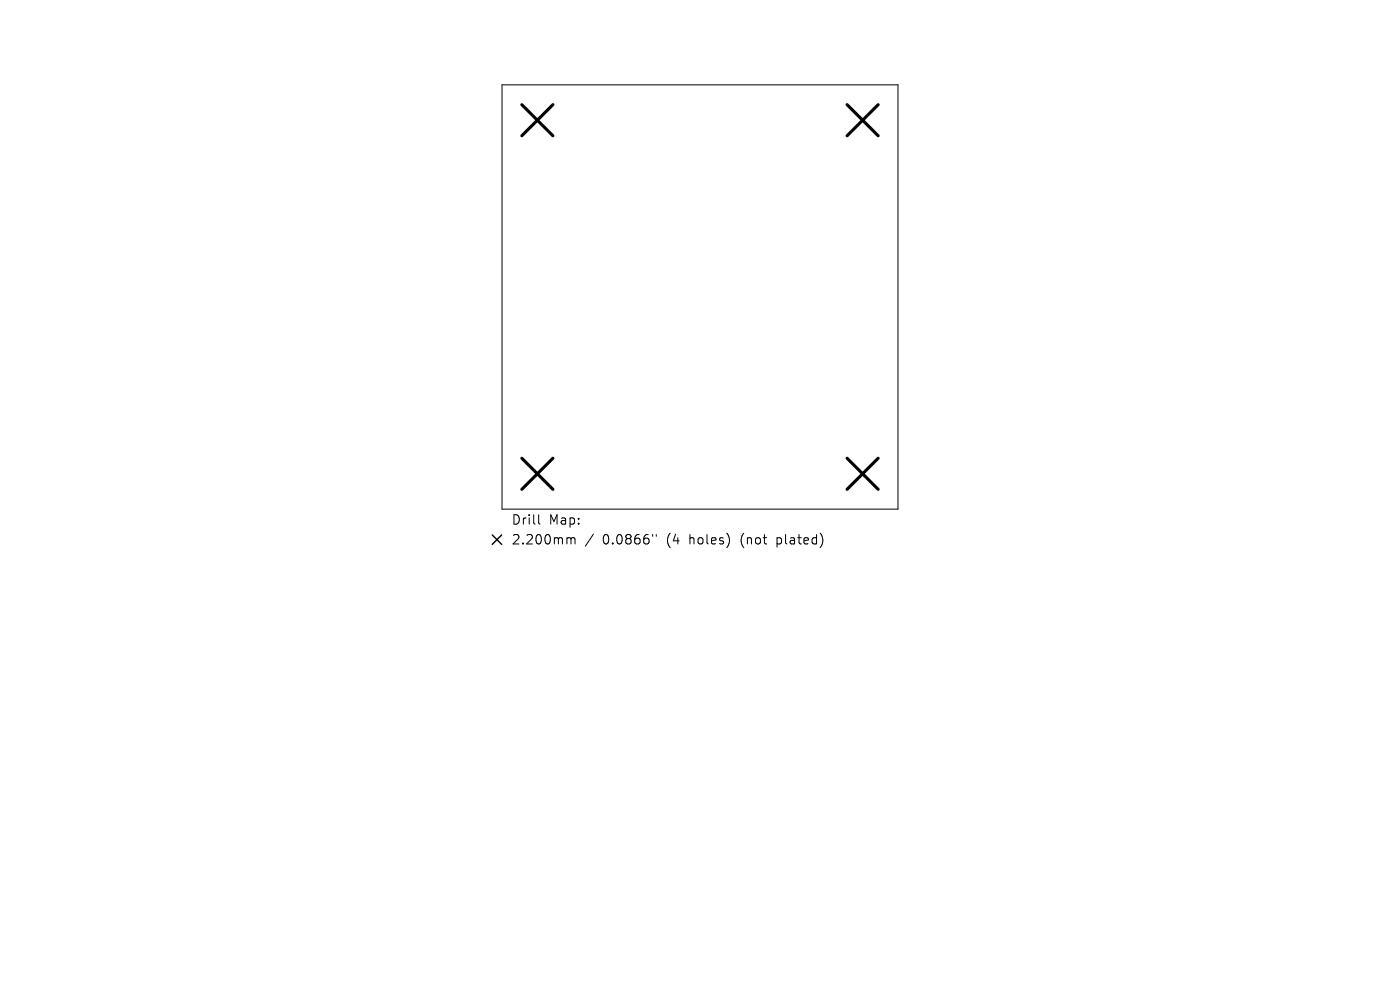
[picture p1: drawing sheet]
<svg xmlns="http://www.w3.org/2000/svg" width="297mm" height="210mm" viewBox="0 0 297 210" stroke-linecap="round" stroke-linejoin="round" font-family="sans-serif">
<defs><g id="words">
<g font-size="2.8">
<text x="108.4" y="111.6">Drill</text>
<text x="116.4" y="111.6">Map:</text>
<text x="108.4" y="115.8">2.200mm</text>
<text x="127.9" y="115.8">0.0866&quot;</text>
<text x="141.6" y="115.8">(4</text>
<text x="146.6" y="115.8">holes)</text>
<text x="157.6" y="115.8">(not</text>
<text x="165.4" y="115.8">plated)</text>
</g>
</g></defs>
<path d="M106.5 18h84v90h-84zM114.3 109.2v1.7l.3 .3M120.6 114.1h.2l.3 .2M121.1 114.3l.3-.2 .5 .1 .1 1.2M121.1 114.3v1.1M125.9 113.3l-1.7 2.6M138.5 113.4v.4M139.2 113.4v.4" fill="none" stroke="#000" stroke-width=".21"/>
<path d="M110.7 22.2l6.6 6.6M117.3 22.2l-6.6 6.6M179.7 22.2l6.6 6.6M186.3 22.2l-6.6 6.6M110.7 97.2l6.6 6.6M117.3 97.2l-6.6 6.6M179.7 97.2l6.6 6.6M186.3 97.2l-6.6 6.6" fill="none" stroke="#000" stroke-width=".66"/>
<path d="M104.4 113.5l2 2M106.4 113.5l-2 2" fill="none" stroke="#000" stroke-width=".3"/>
<use href="#words"/>
</svg>
